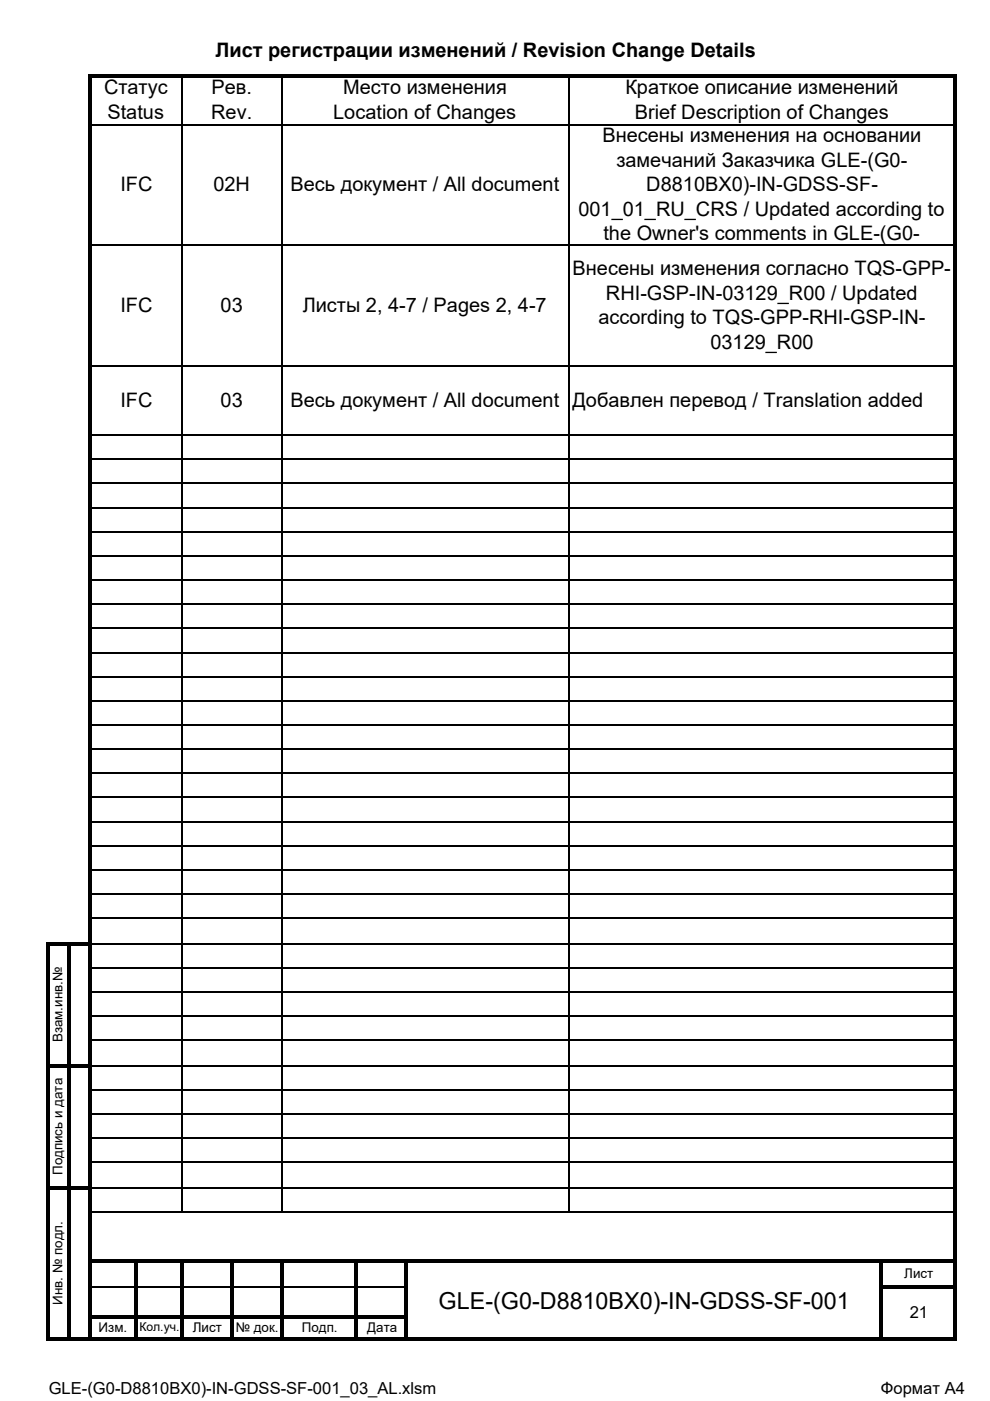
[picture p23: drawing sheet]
<svg xmlns="http://www.w3.org/2000/svg" width="210mm" height="297mm" viewBox="0 0 210 297" stroke-linecap="round" stroke-linejoin="round" font-family="sans-serif">
<defs><g id="words">
<text font-size="5" x="93" y="277.6">GLE-(G0-D8810BX0)-IN-GDSS-SF-001</text>
<g font-size="4.2">
<text x="45.7" y="12.1">Лист регистрации изменений / Revision Change Details</text>
<text x="22.1" y="20">Статус</text>
<text x="44.8" y="20">Рев.</text>
<text x="72.8" y="20">Место изменения</text>
<text x="132.6" y="20">Краткое описание изменений</text>
<text x="22.8" y="25.2">Status</text>
<text x="44.8" y="25.2">Rev.</text>
<text x="70.7" y="25.2">Location of Changes</text>
<text x="134.6" y="25.2">Brief Description of Changes</text>
<text x="127.7" y="30.1">Внесены изменения на основании</text>
<text x="130.7" y="35.3">замечаний Заказчика GLE-(G0-</text>
<text x="25.5" y="40.6">IFC</text>
<text x="45.3" y="40.6">02H</text>
<text x="61.6" y="40.6">Весь документ / All document</text>
<text x="137" y="40.6">D8810BX0)-IN-GDSS-SF-</text>
<text x="122.6" y="45.8">001_01_RU_CRS / Updated according to</text>
<text x="127.9" y="51">the Owner's comments in GLE-(G0-</text>
<text x="121.4" y="58.3">Внесены изменения согласно TQS-GPP-</text>
<text x="128.5" y="63.5">RHI-GSP-IN-03129_R00 / Updated</text>
<text x="25.5" y="66.2">IFC</text>
<text x="46.8" y="66.2">03</text>
<text x="64.2" y="66.2">Листы 2, 4-7 / Pages 2, 4-7</text>
<text x="126.9" y="68.7">according to TQS-GPP-RHI-GSP-IN-</text>
<text x="150.6" y="74">03129_R00</text>
<text x="25.5" y="86.3">IFC</text>
<text x="46.8" y="86.3">03</text>
<text x="61.6" y="86.3">Весь документ / All document Добавлен перевод / Translation added</text>
</g>
<g font-size="3.5">
<text x="192.9" y="279.4">21</text>
<text x="10.3" y="295.6">GLE-(G0-D8810BX0)-IN-GDSS-SF-001_03_AL.xlsm</text>
<text x="186.8" y="295.6">Формат А4</text>
</g>
<g font-size="2.8">
<text x="13.3" y="221" transform="rotate(-90 13.3 221)">Взам.инв.№</text>
<text x="13.3" y="249.1" transform="rotate(-90 13.3 249.1)">Подпись и дата</text>
<text x="191.7" y="270.9">Лист</text>
<text x="13.3" y="276.6" transform="rotate(-90 13.3 276.6)">Инв. № подл.</text>
<text x="20.9" y="282.3">Изм.</text>
<text x="40.9" y="282.3">Лист</text>
<text x="50" y="282.3">№ док.</text>
<text x="64" y="282.3">Подп.</text>
<text x="77.9" y="282.3">Дата</text>
</g>
<text font-size="2.6" x="29.5" y="282.2">Кол.уч.</text>
</g></defs>
<g fill="#000">
<path d="M19.4 15.8h183.5v.7h-183.5zM10.5 199.7h8.9v.7h-8.9zM10.5 225.6h8.9v.7h-8.9zM10.5 251.5h8.9v.6h-8.9zM19.4 267.1h183.5v.7h-183.5zM19.4 278.8h67.1v.7h-67.1zM187.1 272.5h15.8v.6h-15.8zM9.8 199.7h.7v84.4h-.7zM10.5 283.5h192.4v.6h-192.4zM14.3 200.4h.6v83.7h-.6zM18.7 15.8h.7v268.3h-.7zM28.4 267.8h.7v16.3h-.7z"/>
<path d="M38.2 267.8h.7v16.3h-.7zM48.8 267.8h.6v16.3h-.6zM59.4 267.8h.6v16.3h-.6zM75.2 267.8h.7v16.3h-.7zM85.8 267.8h.7v16.3h-.7zM186.4 267.8h.7v16.3h-.7zM202.2 16.5h.7v267.6h-.7z"/>
</g>
<g fill="none" stroke="#000" stroke-width=".34">
<path d="M38.5 16.5v240.6M59.7 16.5v240.6M120.6 16.5v240.6M19.4 26.4h182.8M19.4 52h182.8M19.4 77.6h182.8M19.4 92.2h182.8M19.4 97.4h182.8M19.4 102.5h182.8M19.4 107.6h182.8M19.4 112.7h182.8M19.4 117.9h182.8"/>
<path d="M19.4 123h182.8M19.4 128.1h182.8M19.4 133.2h182.8M19.4 138.3h182.8M19.4 143.5h182.8M19.4 148.6h182.8M19.4 153.7h182.8M19.4 158.8h182.8M19.4 164h182.8M19.4 169.1h182.8M19.4 174.2h182.8M19.4 179.3h182.8"/>
<path d="M19.4 184.4h182.8M19.4 189.6h182.8M19.4 194.7h182.8M19.4 200.1h182.8M19.4 205.2h182.8M19.4 210.3h182.8M19.4 215.4h182.8M19.4 220.6h182.8M19.4 225.9h182.8M19.4 231.1h182.8M19.4 236.2h182.8M19.4 241.3h182.8"/>
<path d="M19.4 246.4h182.8M19.4 251.8h182.8M19.4 256.9h182.8M19.4 272.8h9M29.1 272.8h9.1M38.9 272.8h9.9M49.4 272.8h10M60 272.8h15.2M75.9 272.8h9.9"/>
</g>
<use href="#words"/>
</svg>
